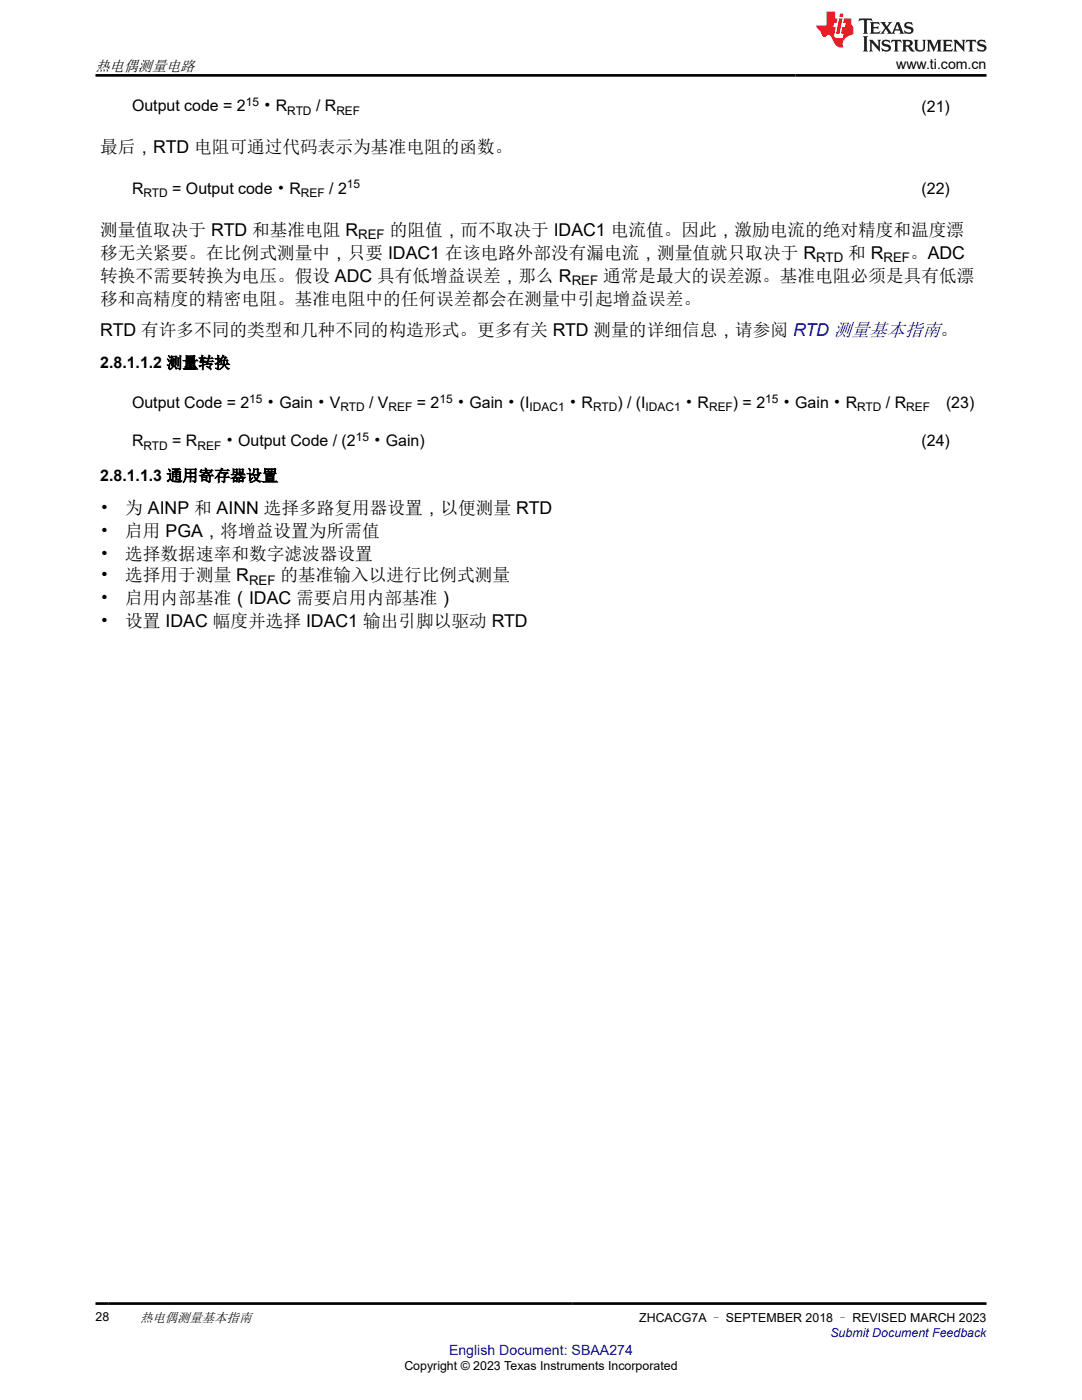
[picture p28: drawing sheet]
<svg xmlns="http://www.w3.org/2000/svg" width="216mm" height="279mm" viewBox="0 0 216 279" stroke-linecap="round" stroke-linejoin="round" font-family="sans-serif">
<defs><g id="words">
<g font-size="3.5">
<text x="20" y="30.6">最后，RTD 电阻可通过代码表示为基准电阻的函数。</text>
<text x="20" y="47">测量值取决于 RTD 和基准电阻 R</text>
<text x="77.8" y="47">的阻值，而不取决于 IDAC1 电流值。因此，激励电流的绝对精度和温度漂</text>
<text x="20" y="51.6">移无关紧要。在比例式测量中，只要 IDAC1 在该电路外部没有漏电流，测量值就只取决于 R</text>
<text x="169.2" y="51.6">和 R</text>
<text x="181.6" y="51.6">。ADC</text>
<text x="20" y="56.2">转换不需要转换为电压。假设 ADC 具有低增益误差，那么 R</text>
<text x="120.3" y="56.2">通常是最大的误差源。基准电阻必须是具有低漂</text>
<text x="20" y="60.8">移和高精度的精密电阻。基准电阻中的任何误差都会在测量中引起增益误差。</text>
<text x="20" y="67.1">RTD 有许多不同的类型和几种不同的构造形式。更多有关 RTD 测量的详细信息，请参阅 RTD 测量基本指南。</text>
<text x="20" y="102.6">•</text>
<text x="20" y="107.2">•</text>
<text x="25" y="102.6">为 AINP 和 AINN 选择多路复用器设置，以便测量 RTD</text>
<text x="25" y="107.2">启用 PGA，将增益设置为所需值</text>
<text x="20" y="111.8">•</text>
<text x="25" y="111.8">选择数据速率和数字滤波器设置</text>
<text x="20" y="116">•</text>
<text x="25" y="116">选择用于测量 R</text>
<text x="56" y="116">的基准输入以进行比例式测量</text>
<text x="20" y="120.6">•</text>
<text x="20" y="125.2">•</text>
<text x="25" y="120.6">启用内部基准（IDAC 需要启用内部基准）</text>
<text x="25" y="125.2">设置 IDAC 幅度并选择 IDAC1 输出引脚以驱动 RTD</text>
</g>
<g font-size="3.2">
<text x="26.4" y="22.2">Output code = 2</text>
<text x="52.6" y="22.2">• R</text>
<text x="63.1" y="22.2">/ R</text>
<text x="183.9" y="22.3">(21)</text>
<text x="26.4" y="38.7">R</text>
<text x="34.4" y="38.7">= Output code • R</text>
<text x="65.7" y="38.7">/ 2</text>
<text x="183.9" y="38.7">(22)</text>
<text x="20" y="73.5">2.8.1.1.2 测量转换</text>
<text x="26.4" y="81.5">Output Code = 2</text>
<text x="53.3" y="81.5">• Gain • V</text>
<text x="73.6" y="81.5">/ V</text>
<text x="83.2" y="81.5">= 2</text>
<text x="91.2" y="81.5">• Gain • (I</text>
<text x="113.6" y="81.5">• R</text>
<text x="123.2" y="81.5">) / (I</text>
<text x="136.7" y="81.5">• R</text>
<text x="146.2" y="81.5">) = 2</text>
<text x="156.2" y="81.5">• Gain • R</text>
<text x="176.8" y="81.5">/ R</text>
<text x="188.8" y="81.5">(23)</text>
<text x="26.4" y="89.1">R</text>
<text x="34.4" y="89.1">= R</text>
<text x="45.1" y="89.1">• Output Code / (2</text>
<text x="74.5" y="89.1">• Gain)</text>
<text x="183.9" y="89.1">(24)</text>
<text x="20" y="96">2.8.1.1.3 通用寄存器设置</text>
</g>
<text font-size="3" x="19" y="14.1">热电偶测量电路</text>
<text font-size="2.8" x="178.8" y="13.8">www.ti.com.cn</text>
<text font-size="2.8" fill="#00f" x="89.6" y="270.4">English Document: SBAA274</text>
<g font-size="2.6">
<text x="71.5" y="47.7">REF</text>
<text x="162.9" y="52.3">RTD</text>
<text x="176.3" y="52.3">REF</text>
<text x="114.1" y="56.9">REF</text>
<text x="49.7" y="116.7">REF</text>
<text x="27.9" y="263.8">热电偶测量基本指南</text>
</g>
<g font-size="2.5">
<text x="19" y="263.6">28</text>
<text x="127.5" y="263.8">ZHCACG7A – SEPTEMBER 2018 – REVISED MARCH 2023</text>
<text x="80.7" y="273.5">Copyright © 2023 Texas Instruments Incorporated</text>
</g>
<text font-size="2.5" fill="#00f" x="165.7" y="266.8">Submit Document Feedback</text>
<g font-size="2.4">
<text x="49" y="21.2">15</text>
<text x="57.3" y="22.9">RTD</text>
<text x="67.1" y="22.9">REF</text>
<text x="28.6" y="39.3">RTD</text>
<text x="60.1" y="39.3">REF</text>
<text x="69.2" y="37.6">15</text>
<text x="49.7" y="80.4">15</text>
<text x="67.9" y="82.1">RTD</text>
<text x="77.5" y="82.1">REF</text>
<text x="87.7" y="80.4">15</text>
<text x="105.7" y="82.1">IDAC1</text>
<text x="118.3" y="82.1">RTD</text>
<text x="128.8" y="82.1">IDAC1</text>
<text x="141.5" y="82.1">REF</text>
<text x="152.7" y="80.4">15</text>
<text x="171" y="82.1">RTD</text>
<text x="180.8" y="82.1">REF</text>
<text x="28.6" y="89.7">RTD</text>
<text x="39.4" y="89.7">REF</text>
<text x="71" y="88">15</text>
</g>
</g></defs>
<path d="M171.5 3.7l-.2 .6 .5-.3h.6v.2v2.2l-.2 .3h1l-.2-.3v-2.2v-.2h.5l.5 .3-.1-.6zM173.6 4.4l.2 .4v1.6l-.2 .3h1.9l.1-.6a1.08 1.08 0 0 1-1.3 .2v-.6h.6l.4 .1v-.6l-.4 .2h-.6v-.6l.2-.1a1 1 0 0 1 1 .3l-.1-.6zM175.7 4.4l.9 1.2-1 1.1h.9l-.2-.2 .5-.7 .4 .7-.2 .2h1.6l-.2-.2 .2-.4h.9l.1 .4-.1 .2h.9l-.2-.3-.8-2h-.5l-.9 2.2-.9-1.1 .9-1.1h-.8l.2 .2-.4 .7-.4-.7 .2-.2zM179 4.8l.4 1h-.7zM180.7 4.6a.65 .65 0 0 0-.2 .7 .65 .65 0 0 0 .6 .4l.6 .2 .1 .2a.79 .79 0 0 1-.7 .4 .79 .79 0 0 1-.7-.5l.1 .7 .2-.1a.93 .93 0 0 0 1.1 .1 .93 .93 0 0 0 .4-.9 1.46 1.46 0 0 0-1.2-.6l-.1-.4a1.09 1.09 0 0 1 1.2 .2l-.2-.6-.1 .1-.5-.1zM172.2 7.2l.2 .4v2.3l-.2 .4h1l-.2-.4v-2.3l.2-.4zM173.4 7.9l.2 .4v1.6l-.2 .4h.8l-.3-.4 .1-1.4 1.6 1.8v-2l.2-.4h-.7l.1 .3 .1 1.1-1.2-1.4zM176.2 8.1a.65 .65 0 0 0-.2 .7 .65 .65 0 0 0 .6 .4l.6 .2 .1 .3a.79 .79 0 0 1-.7 .3 .79 .79 0 0 1-.7-.5l.1 .8 .2-.1a.93 .93 0 0 0 1.1 0 .93 .93 0 0 0 .4-.9 1.46 1.46 0 0 0-1.2-.6l-.1-.4a1.09 1.09 0 0 1 1.2 .2l-.1-.6-.2 .1-.5-.1zM177.9 7.9l-.1 .7a.63 .63 0 0 1 .8-.4v1.7l-.3 .4h1l-.2-.4v-1.7a.66 .66 0 0 1 .8 .4l-.1-.7zM180 7.9l.2 .4v1.6l-.2 .4h1l-.2-.2-.1-.8 .5 .1 .1 .1a.79 .79 0 0 0 1.2 .7l-1-1a.61 .61 0 0 0 .6-.6 .61 .61 0 0 0-.5-.6zM180.8 8.3l.1-.1a.47 .47 0 0 1 .5 .1 .47 .47 0 0 1 .1 .5l-.1 .2h-.7zM182.3 7.9l.2 .3a2.27 2.27 0 0 0 .4 1.9 1.04 1.04 0 0 0 1.7-.6v-1.3l.2-.3h-.8l.2 .4v1.2a.6 .6 0 0 1-.6 .5 .6 .6 0 0 1-.6-.5v-1.2l.3-.4zM184.9 7.9l.2 .4v1.6l-.2 .4h.8l-.3-.4v-1.5l.9 1.9 .9-1.9v1.5l-.3 .4h1l-.2-.4v-1.6l.2-.4h-.8l-.7 1.6-.6-1.6zM188.1 7.9l.2 .4v1.6l-.2 .4h1.9l.1-.6a1.09 1.09 0 0 1-1.3 .1v-.6h.6l.4 .2v-.7l-.4 .2h-.6v-.5l.2-.2a1.01 1.01 0 0 1 1 .3l-.1-.6zM190.2 7.9l.3 .4v1.6l-.3 .4h.8l-.2-.4v-1.4l1.6 1.8v-2l.2-.4h-.7l.2 .3v1.1l-1.2-1.4zM192.8 7.9l-.1 .7a.63 .63 0 0 1 .8-.4v1.7l-.3 .4h1l-.2-.4v-1.7a.66 .66 0 0 1 .8 .4l-.1-.7zM195.2 8.1a.65 .65 0 0 0-.2 .7 .65 .65 0 0 0 .6 .4l.6 .2 .2 .3a.79 .79 0 0 1-.7 .3 .79 .79 0 0 1-.7-.5l.1 .8 .2-.1a.93 .93 0 0 0 1 0 .93 .93 0 0 0 .5-.9 1.46 1.46 0 0 0-1.3-.6v-.4a1.09 1.09 0 0 1 1.2 .2l-.2-.6-.2 .1-.5-.1z" fill="#231f20"/>
<path d="M164.9 2.3v2.8h-2l.1 .4 .8 .9a.95 .95 0 0 0 1 .9 .59 .59 0 0 1 .5-.3 .59 .59 0 0 1 .5 .3l.4 .8a1.59 1.59 0 0 0 2.1 1.3 1.61 1.61 0 0 1 1-2.2l1-.4-.1-1.4a1.59 1.59 0 0 1-.3-1.7h-1.5l-.2 .9h.6l-.2 .8h-.5l-.2 1v.3h.4l-.1 .9h-.7a.73 .73 0 0 1-1-.6l.3-1.6h-.5l.1-.8h.5l.2-.9h-.5v-1.4zM167.4 3.7l-.6 3h.7l.6-3zM167.6 2.7l-.1 .7h.7l.1-.7z" fill="#ed1c24"/>
<path d="M19 15h177.8M19 260.2h177.8" fill="none" stroke="#000" stroke-width=".53"/>
<use href="#words"/>
</svg>
